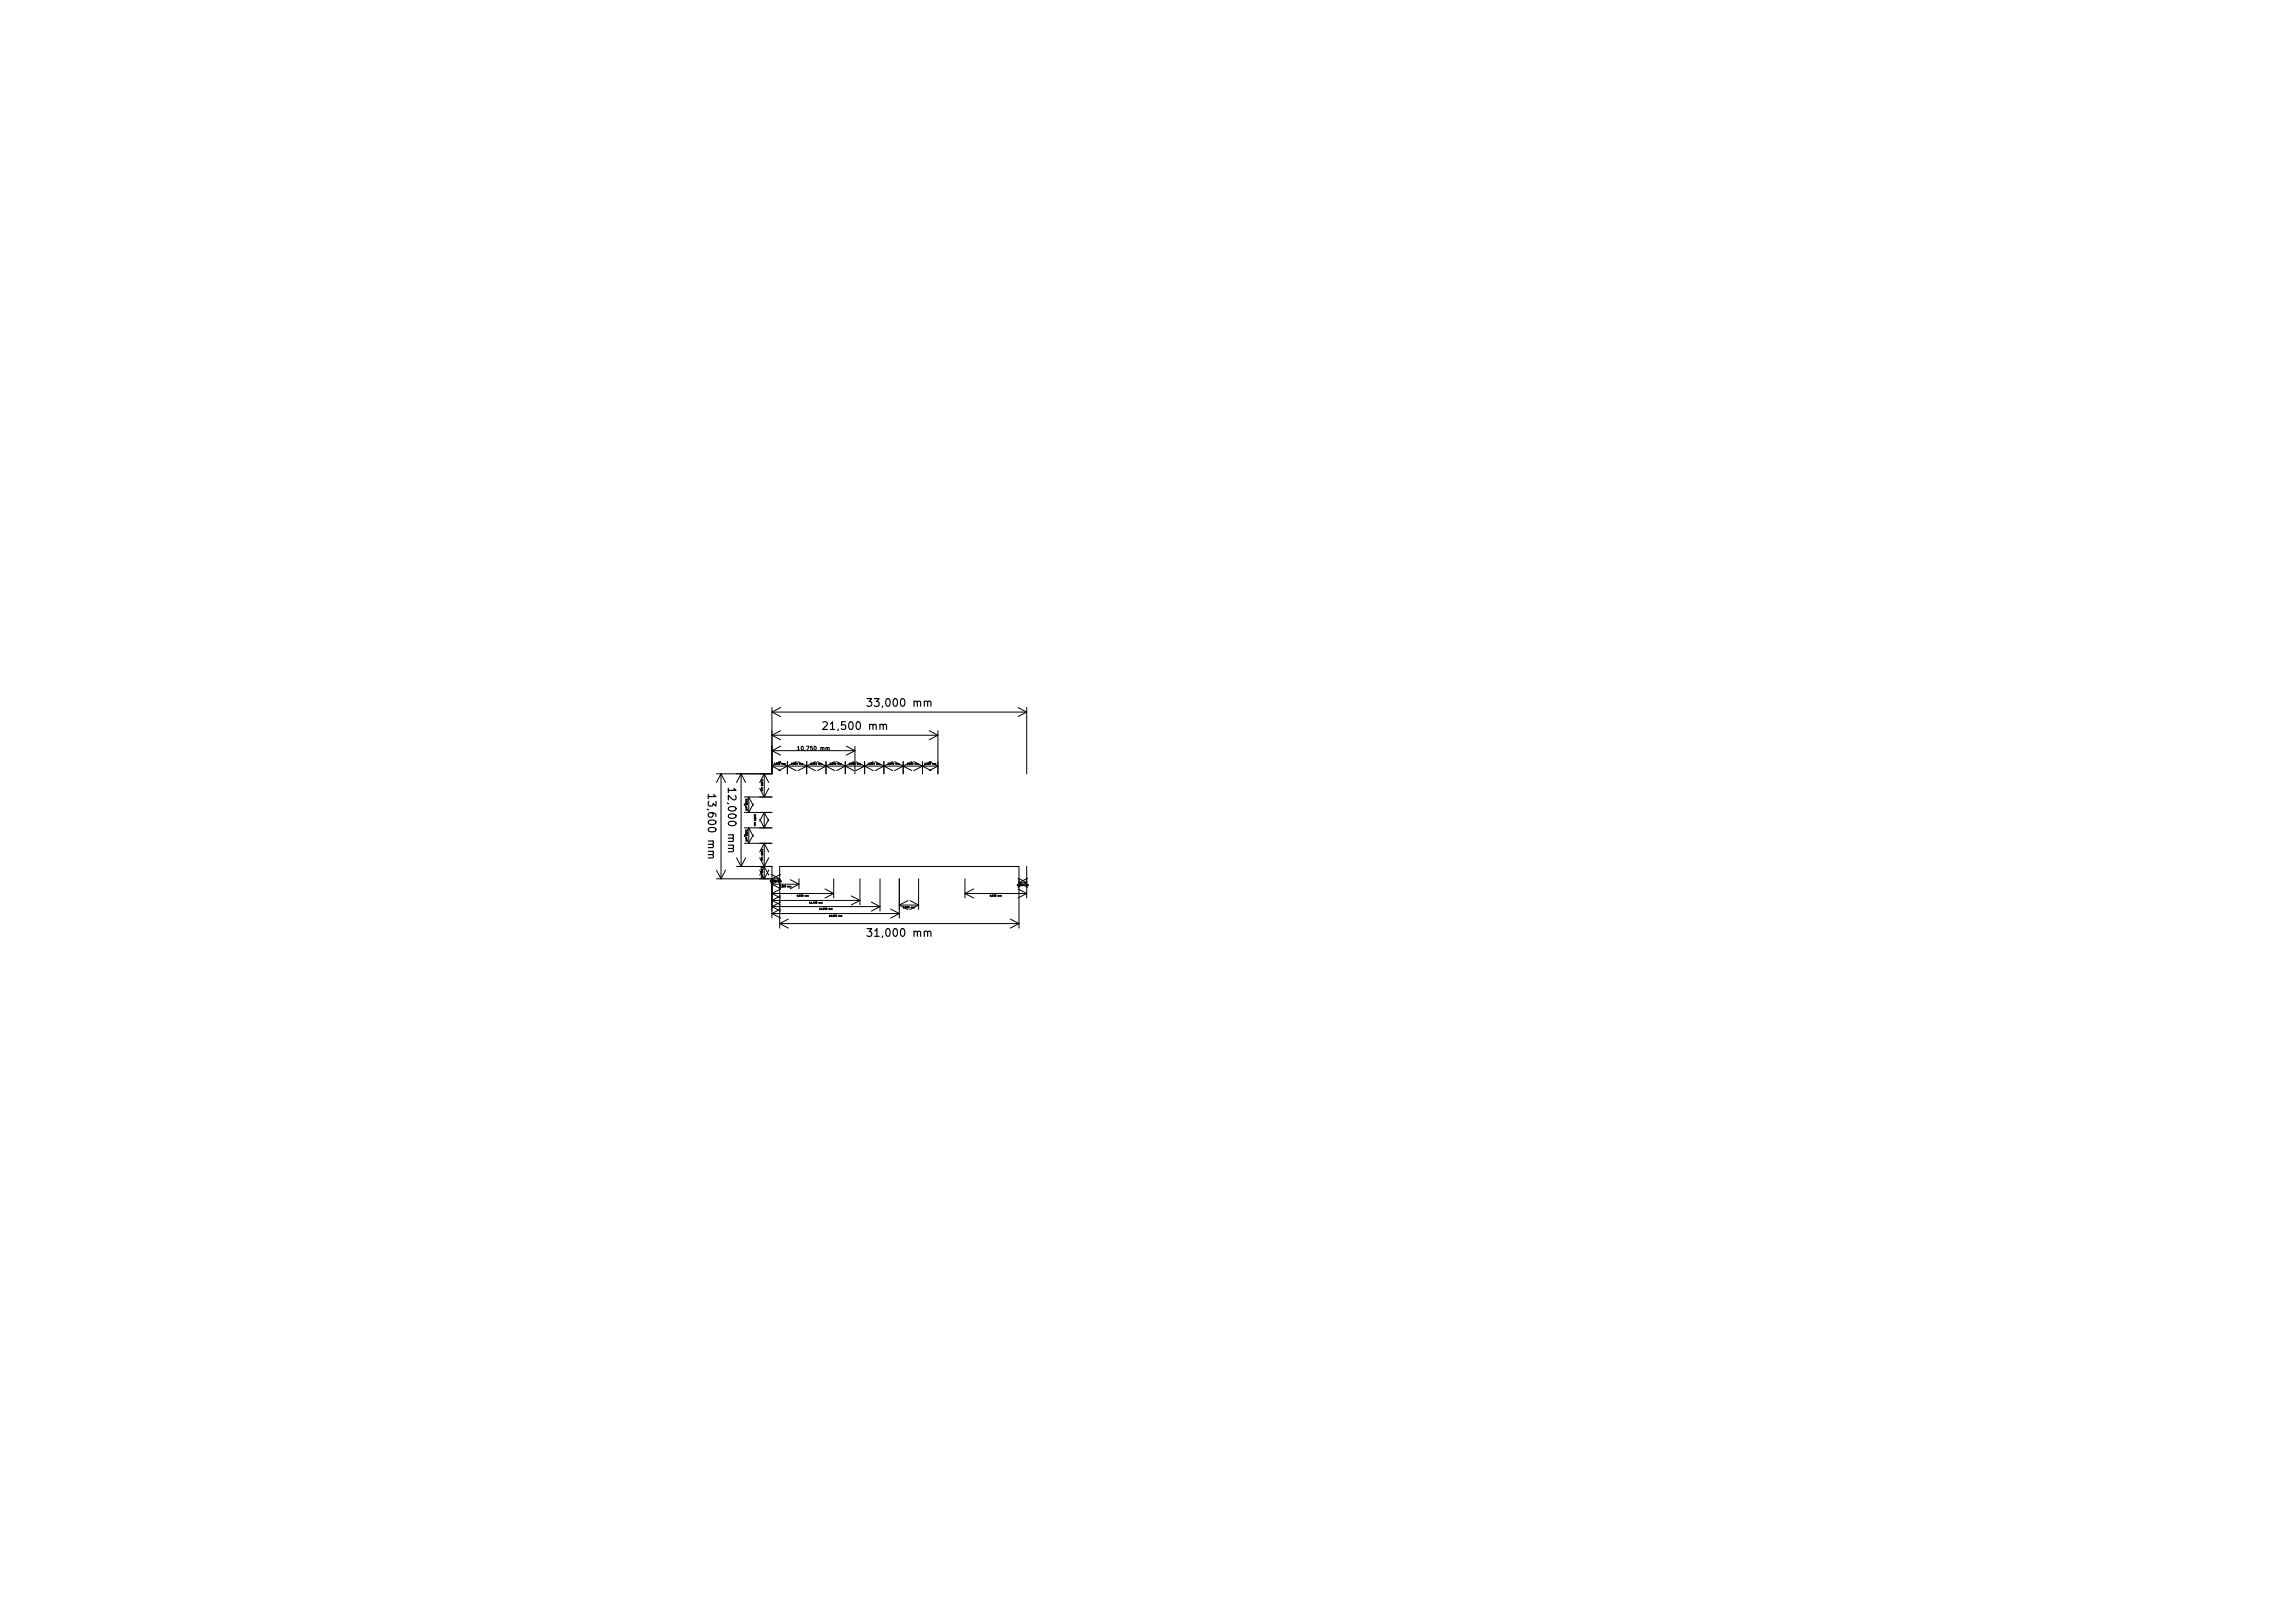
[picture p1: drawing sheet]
<svg xmlns="http://www.w3.org/2000/svg" width="297mm" height="210mm" viewBox="0 0 297 210" stroke-linecap="round" stroke-linejoin="round" font-family="sans-serif">
<defs><g id="words">
<g font-size="1.4">
<text x="107.2" y="94.5">21,500 mm</text>
<text x="112.9" y="91.5">33,000 mm</text>
<text x="91.7" y="103.5" transform="rotate(90 91.7 103.5)">13,600 mm</text>
<text x="94.3" y="102.7" transform="rotate(90 94.3 102.7)">12,000 mm</text>
<text x="112.9" y="121.3">31,000 mm</text>
</g>
<text font-size=".7" x="103.6" y="97.2">10,750 mm</text>
<g font-size=".3">
<text x="98.6" y="101.1" transform="rotate(90 98.6 101.1)">3,000 mm</text>
<text x="100.4" y="99">2,000 mm</text>
<text x="102.6" y="99">2,500 mm</text>
<text x="105.1" y="99">2,500 mm</text>
<text x="107.6" y="99">2,500 mm</text>
<text x="110.1" y="99">2,500 mm</text>
<text x="112.6" y="99">2,500 mm</text>
<text x="115.1" y="99">2,500 mm</text>
<text x="117.6" y="99">2,500 mm</text>
<text x="119.9" y="99">2,000 mm</text>
<text x="96.6" y="103.6" transform="rotate(90 96.6 103.6)">2,000 mm</text>
<text x="96.6" y="107.6" transform="rotate(90 96.6 107.6)">2,000 mm</text>
<text x="97.7" y="105.6" transform="rotate(90 97.7 105.6)">2,000 mm</text>
<text x="98.6" y="110.1" transform="rotate(90 98.6 110.1)">3,000 mm</text>
<text x="98.6" y="112.4" transform="rotate(90 98.6 112.4)">1,600 mm</text>
<text x="99.9" y="114.2">1,000 mm</text>
<text x="101.1" y="114.9">3,500 mm</text>
<text x="103.4" y="116.1">8,000 mm</text>
<text x="105" y="117">11,400 mm</text>
<text x="106.3" y="117.8">14,000 mm</text>
<text x="107.5" y="118.7">16,500 mm</text>
<text x="117.1" y="117.6">2,500 mm</text>
<text x="128.4" y="116.1">8,000 mm</text>
<text x="131.9" y="114.7">1,000 mm</text>
</g>
</g></defs>
<path d="M106.6 93.6l.4-.1 .1 .1 .1 .2-.6 .7h.6M112.3 90.5h.6l-.3 .4 .3 .1v.4l-.2 .1-.4-.1M114.4 94l.2-.2 .2 .1v.6M120.2 91l.1-.2 .2 .1 .1 .6M91.7 102.9v.6M92.3 110.7l.1 .2v.2h-.7M92.5 102.9l.2 .3h-1M94.3 102.1v.6M94.9 109.9l.1 .2v.2h-.7M95.1 102.1l.2 .3h-1M112.3 120.3h.6l-.3 .4 .3 .1v.4l-.2 .1-.4-.1M120.2 120.8l.1-.2 .2 .1 .1 .6" fill="none" stroke="#000" stroke-width=".15"/>
<g fill="none" stroke="#000" stroke-width=".13">
<path d="M100 91.7v8.5h-7.2M100 97.2h10.8M100 97.2l1.1 .6M100 99.2h21.5M100 99.2l1.1 .6M100 92.2h33M100 92.2l1.1 .6M100 95.2h21.5M100 95.2l1.1 .6M100.3 98.9h.1l-.1 .1h.1M100.9 98.7l2.2 1.1M101.1 96.7l-1.1 .5"/>
<path d="M101.1 98.7l-1.1 .5M101.1 91.7l-1.1 .5M101.1 94.7l-1.1 .5M101.6 98.9h.1v.1M102 98.7v1.5M102.5 98.9h.1l-.1 .1h.1M103.1 98.7l-2.2 1.1M103.3 96.8l.1-.1v.5M103.3 97.2h.3M103.4 98.7l2.2 1.1M103.9 98.9h.1v.1M104.5 98.7v1.5"/>
<path d="M105 98.9h.1l-.1 .1h.1M105.6 98.7l-2.2 1.1M105.9 98.7l2.2 1.1M106.4 98.9h.1v.1M107 98.7v1.5M107.2 96.9h.2v.3M107.5 98.9h.1l-.1 .1h.1M108.1 98.7l-2.2 1.1M108.4 98.7l2.2 1.1M108.9 98.9h.1v.1M109.5 98.7v1.5M109.6 96.7l1.2 .5"/>
<path d="M110 98.9h.1l-.1 .1h.1M110.6 98.7l-2.2 1.1M110.8 96.7v3.5M110.8 97.2l-1.2 .6M110.9 98.7l2.2 1.1M111.4 98.9h.1v.1M112 98.7v1.5M112.5 98.9h.1l-.1 .1h.1M113.1 98.7l-2.2 1.1M113.4 98.7l2.2 1.1M113.9 98.9h.1v.1M114.5 98.7v1.5"/>
<path d="M115 98.9h.1l-.1 .1h.1M115.6 98.7l-2.2 1.1M115.9 98.7l2.2 1.1M116.4 98.9h.1v.1M117 98.7v1.5M117.5 98.9h.1l-.1 .1h.1M118.1 98.7l-2.2 1.1M118.4 98.7l2.2 1.1M118.9 98.9h.1v.1M119.5 98.7v1.5M119.8 98.9h.1l-.1 .1h.1M120.4 98.7l1.1 .5"/>
<path d="M120.4 94.7l1.1 .5M120.6 98.7l-2.2 1.1M121.1 98.9h.1v.1M121.5 94.7v5.5M121.5 99.2l-1.1 .6M121.5 95.2l-1.1 .6M131.9 91.7l1.1 .5M133 91.7v8.5M133 92.2l-1.1 .6M92.8 113.8h8.2M92.8 112.7l.6 1.1M93.4 100.2v13.6"/>
<path d="M93.4 100.2l-.6 1.2M93.4 100.2l.6 1.2M94 112.7l-.6 1.1M95.4 112.2h4.6v6.7M95.4 111.1l.6 1.1M96 100.2v12M96 100.2l-.6 1.2M96 100.2l.6 1.2M96.4 109.2h3.6M96.4 107.2h3.6M96.4 108.1l.6 1.1M96.4 105.2h3.6"/>
<path d="M96.4 103.2h3.6M96.4 104.1l.6 1.1M96.6 111.1l-.6 1.1M96.7 108.9v.1h-.1M96.7 104.9v.1h-.1M96.8 107.5v.1l-.2-.1v.1M96.8 103.5v.1l-.2-.1v.1M97 103.2v2M97 107.2v2M97 107.2l-.6 1.2M97 107.2l.6 1.2M97 103.2l-.6 1.2"/>
<path d="M97 103.2l.6 1.2M97.6 108.1l-.6 1.1M97.6 104.1l-.6 1.1M97.8 106.9v.1h-.1M97.9 105.5v.1l-.2-.1v.1M98.4 112.7l.6 1.1M98.4 111.1l1.2 2.3M98.4 106.1l.6 1.1M98.4 102.1l.6 1.1M98.6 112.3v.1M98.6 110v.1h.1h.1v-.1M98.6 101v.1h.1h.1v-.1"/>
<path d="M98.7 113.7v.1h-.1M98.7 111.4v.1h-.1M98.7 102.4v.1h-.1M98.8 112.3v.1h-.2M99 100.2v3M99 105.2v2M99 109.2v4.6M99 109.2l-.6 1.2M99 109.2l.6 1.2M99 105.2l-.6 1.2M99 105.2l.6 1.2M99 100.2l-.6 1.2"/>
<path d="M99 100.2l.6 1.2M99.6 112.7l-.6 1.1M99.6 111.1l-1.2 2.3M99.6 106.1l-.6 1.1M99.6 102.1l-.6 1.1M99.8 114.1v-.1v.2M99.8 114.2h.1M99.9 113.3l1.1 .5M100 115.7h8M100 118.3h16.5M100 118.3l1.1 .6M100 117.4h14"/>
<path d="M100 117.4l1.1 .6M100 116.6h11.4M100 116.6l1.1 .6M100 115.7l1.1 .6M100 114.5h3.5M100 114.5l1.1 .6M101 119.6h31M101 119.6l1.1 .6M101 113.8l-1.1 .6M101 114.7h.1v.2h-.1M101.1 117.8l-1.1 .5M101.1 116.9l-1.1 .5"/>
<path d="M101.1 116.1l-1.1 .5M101.1 115.2l-1.1 .5M101.1 114l-1.1 .5M101.1 113.3l-1.1 .5 1.1 .6M101.1 114.1h.1v.1M102.1 119.1l-1.1 .5M102.4 114l1.1 .5M102.4 114.8h.1v.1M103.3 116l.1-.1-.1 .2v-.1M103.5 113.8v1.3M103.5 114.5l-1.1 .6M104.6 116h.1v.1"/>
<path d="M104.9 116.9v-.1v.2M104.9 117h.1M106.2 117.7v-.1v.2M106.2 117.8h.1M106.4 116.9h.1v.1M106.9 115.2l1.1 .5M107.4 118.6l.1-.1v.2M107.4 118.7h.1M107.7 117.7h.1v.1M108 113.8v2.5M108 115.7l-1.1 .6M109 118.6h.1v.1"/>
<path d="M110.3 116.1l1.1 .5M111.4 113.8v3.4M111.4 116.6l-1.1 .6M112.9 116.9l1.1 .5M114 113.8v4.2M114 117.4l-1.1 .6M115.4 117.8l1.1 .5M116.5 117.2h2.5M116.5 113.8v5.1M116.5 117.2l1.1 .6M116.5 118.3l-1.1 .6M117 117.5h.1l-.1 .1h.1"/>
<path d="M117.6 116.7l-1.1 .5M117.9 116.7l1.1 .5M118.4 117.5h.1v.1M119 113.8v4M119 117.2l-1.1 .6M125 115.7h8M125 113.8v2.5M125 115.7l1.1 .6M126.1 115.2l-1.1 .5M128.3 116l.1-.1-.1 .2v-.1M129.6 116h.1v.1M130.9 119.1l1.1 .5"/>
<path d="M131.8 114.6v-.1v.2M131.8 114.7h.1M131.9 115.2l1.1 .5M131.9 113.8l1.1 .5M132 119.6l-1.1 .6M132 114.3h1M132 114.3l1.1 .6M133 112.2v4.1M133 115.7l-1.1 .6M133 114.3l-1.1 .6M133.1 113.8l-1.1 .5M133.1 114.6h.1v.1"/>
<path d="M101 120.2v-8h31v8"/>
</g>
<use href="#words"/>
</svg>
